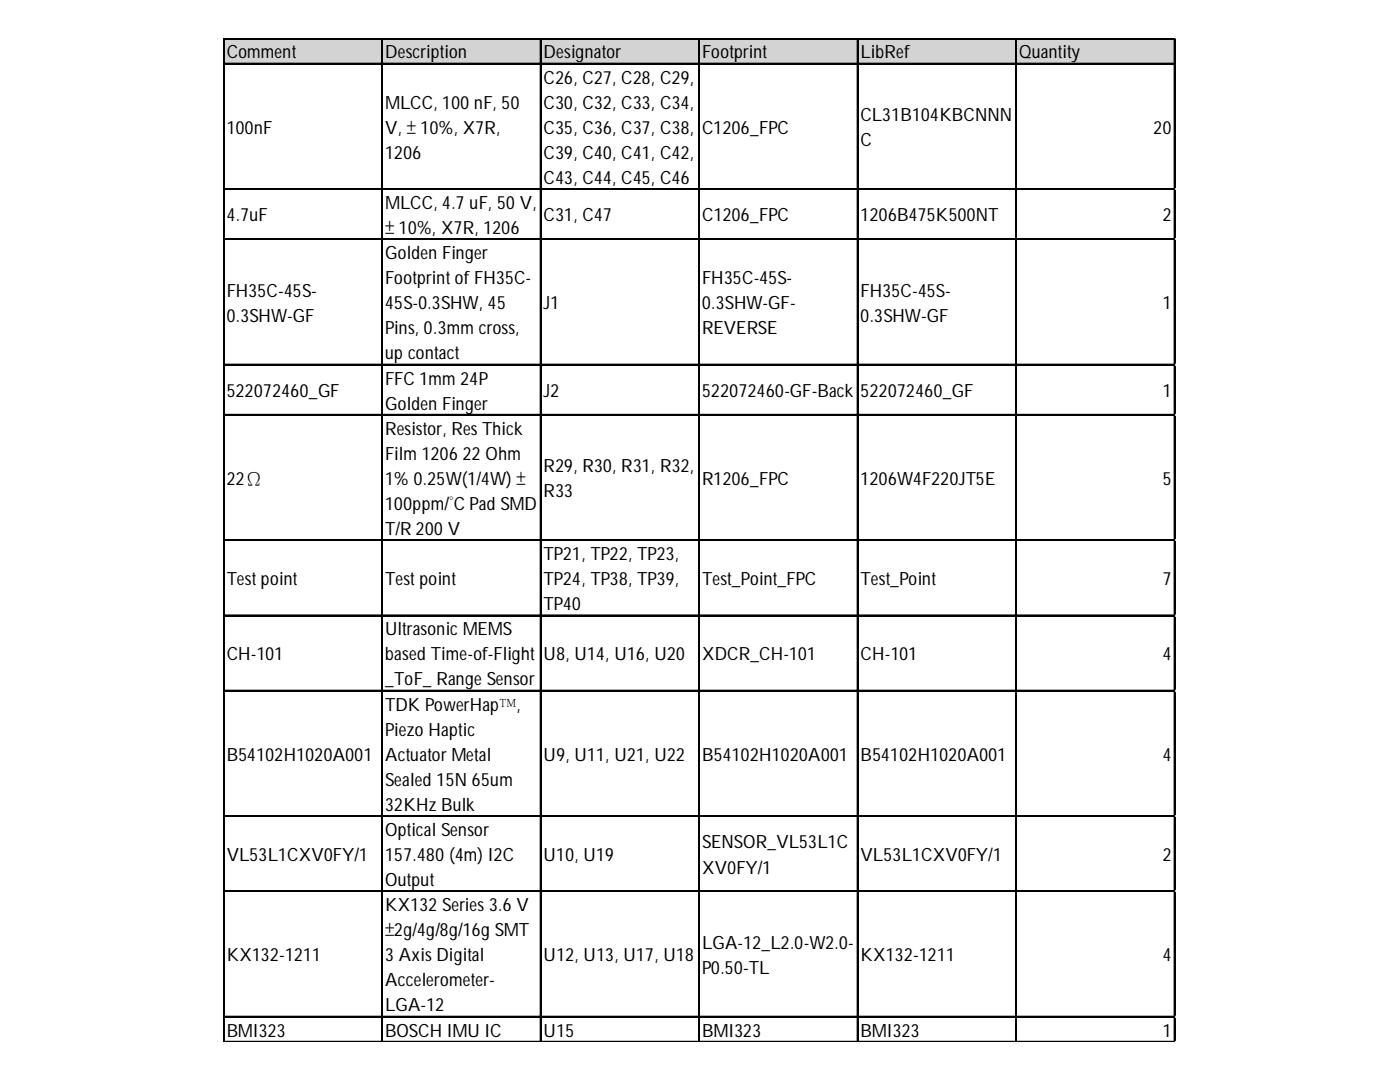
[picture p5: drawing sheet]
<svg xmlns="http://www.w3.org/2000/svg" width="279mm" height="216mm" viewBox="0 0 279 216" stroke-linecap="round" stroke-linejoin="round" font-family="sans-serif">
<defs><g id="words">
<g font-size="3.6">
<text x="45.2" y="11.7">Comment</text>
<text x="76.9" y="11.7">Description</text>
<text x="108.5" y="11.7">Designator</text>
<text x="140.1" y="11.7">Footprint</text>
<text x="171.8" y="11.7">LibRef</text>
<text x="203.4" y="11.7">Quantity</text>
<text x="108.5" y="16.7">C26, C27, C28, C29,</text>
<text x="76.9" y="21.7">MLCC, 100nF, 50</text>
<text x="108.5" y="21.7">C30, C32, C33, C34,</text>
<text x="45.2" y="26.7">100nF</text>
<text x="76.9" y="26.7">V, ± 10%, X7R,</text>
<text x="108.5" y="26.7">C35, C36, C37, C38,</text>
<text x="140.1" y="26.7">C1206_FPC</text>
<text x="171.8" y="24.2">CL31B104KBCNNN</text>
<text x="171.8" y="29.2">C</text>
<text x="230.2" y="26.7">20</text>
<text x="76.9" y="31.7">1206</text>
<text x="108.5" y="31.7">C39, C40, C41, C42,</text>
<text x="76.9" y="41.7">MLCC, 4.7 uF, 50V,</text>
<text x="108.5" y="36.7">C43, C44, C45, C46</text>
<text x="45.2" y="44.2">4.7uF</text>
<text x="76.9" y="46.7">± 10%, X7R, 1206</text>
<text x="108.5" y="44.2">C31, C47</text>
<text x="140.1" y="44.2">C1206_FPC</text>
<text x="171.8" y="44.2">1206B475K500NT</text>
<text x="232.1" y="44.2">2</text>
<text x="76.9" y="51.7">Golden Finger</text>
<text x="45.2" y="59.2">FH35C-45S-</text>
<text x="76.9" y="56.7">FootprintofFH35C-</text>
<text x="140.1" y="56.7">FH35C-45S-</text>
<text x="171.8" y="59.2">FH35C-45S-</text>
<text x="45.2" y="64.2">0.3SHW-GF</text>
<text x="76.9" y="61.7">45S-0.3SHW, 45</text>
<text x="108.5" y="61.7">J1</text>
<text x="140.1" y="61.7">0.3SHW-GF-</text>
<text x="171.8" y="64.2">0.3SHW-GF</text>
<text x="232.1" y="61.7">1</text>
<text x="76.9" y="66.7">Pins, 0.3mm cross,</text>
<text x="76.9" y="71.7">up contact</text>
<text x="140.1" y="66.7">REVERSE</text>
<text x="76.9" y="76.7">FFC 1mm 24P</text>
<text x="45.2" y="79.2">522072460_GF</text>
<text x="76.9" y="81.7">Golden Finger</text>
<text x="108.5" y="79.2">J2</text>
<text x="140.1" y="79.2">522072460-GF-Back</text>
<text x="171.8" y="79.2">522072460_GF</text>
<text x="232.1" y="79.2">1</text>
<text x="76.9" y="86.7">Resistor, ResThick</text>
<text x="76.9" y="91.7">Film 120622Ohm</text>
<text x="108.5" y="94.2">R29, R30, R31, R32,</text>
<text x="45.2" y="96.7">22Ω</text>
<text x="76.9" y="96.7">1% 0.25W(1/4W) ±</text>
<text x="76.9" y="101.7">100ppm/°C Pad SMD</text>
<text x="108.5" y="99.2">R33</text>
<text x="140.1" y="96.7">R1206_FPC</text>
<text x="171.8" y="96.7">1206W4F220JT5E</text>
<text x="232.1" y="96.7">5</text>
<text x="76.9" y="106.8">T/R 200V</text>
<text x="108.5" y="111.8">TP21, TP22, TP23,</text>
<text x="45.2" y="116.8">Testpoint</text>
<text x="76.9" y="116.8">Testpoint</text>
<text x="108.5" y="116.8">TP24, TP38, TP39,</text>
<text x="140.1" y="116.8">Test_Point_FPC</text>
<text x="171.8" y="116.8">Test_Point</text>
<text x="232.1" y="116.8">7</text>
<text x="108.5" y="121.8">TP40</text>
<text x="45.2" y="131.8">CH-101</text>
<text x="76.9" y="126.8">UltrasonicMEMS</text>
<text x="76.9" y="131.8">based Time-of-Flight</text>
<text x="108.5" y="131.8">U8, U14, U16, U20</text>
<text x="140.1" y="131.8">XDCR_CH-101</text>
<text x="171.8" y="131.8">CH-101</text>
<text x="232.1" y="131.8">4</text>
<text x="76.9" y="136.8">_ToF_ RangeSensor</text>
<text x="76.9" y="141.8">TDK PowerHap™,</text>
<text x="76.9" y="146.8">Piezo Haptic</text>
<text x="45.2" y="151.8">B54102H1020A001</text>
<text x="76.9" y="151.8">ActuatorMetal</text>
<text x="108.5" y="151.8">U9, U11, U21, U22</text>
<text x="140.1" y="151.8">B54102H1020A001</text>
<text x="171.8" y="151.8">B54102H1020A001</text>
<text x="232.1" y="151.8">4</text>
<text x="76.9" y="156.8">Sealed 15N 65um</text>
<text x="76.9" y="161.8">32KHz Bulk</text>
<text x="76.9" y="166.8">Optical Sensor</text>
<text x="45.2" y="171.8">VL53L1CXV0FY/1</text>
<text x="76.9" y="171.8">157.480(4m) I2C</text>
<text x="108.5" y="171.8">U10, U19</text>
<text x="140.1" y="169.3">SENSOR_VL53L1C</text>
<text x="171.8" y="171.8">VL53L1CXV0FY/1</text>
<text x="232.1" y="171.8">2</text>
<text x="76.9" y="176.8">Output</text>
<text x="140.1" y="174.3">XV0FY/1</text>
<text x="76.9" y="181.8">KX132Series3.6V</text>
<text x="45.2" y="191.8">KX132-1211</text>
<text x="76.9" y="186.8">±2g/4g/8g/16g SMT</text>
<text x="76.9" y="191.8">3AxisDigital</text>
<text x="108.5" y="191.8">U12, U13, U17, U18</text>
<text x="140.1" y="189.3">LGA-12_L2.0-W2.0-</text>
<text x="171.8" y="191.8">KX132-1211</text>
<text x="232.1" y="191.8">4</text>
<text x="76.9" y="196.8">Accelerometer-</text>
<text x="140.1" y="194.3">P0.50-TL</text>
<text x="76.9" y="201.8">LGA-12</text>
<text x="45.2" y="206.8">BMI323</text>
<text x="76.9" y="206.8">BOSCH IMU IC</text>
<text x="108.5" y="206.8">U15</text>
<text x="140.1" y="206.8">BMI323</text>
<text x="171.8" y="206.8">BMI323</text>
<text x="232.1" y="206.8">1</text>
</g>
</g></defs>
<path d="M44.7 7.8h189.9v5h-189.9z" fill="#d3d3d3"/>
<g fill="none" stroke="#000" stroke-width=".23">
<path d="M44.6 7.6v200.3M44.7 7.6v200.3M44.8 7.6h189.8M44.8 7.7h189.8M44.8 12.6h189.8M44.8 12.7h189.8M76.2 7.8v200.1M76.3 7.8v200.1M107.8 7.8v200.1M107.9 7.8v200.1M139.4 7.8v200.1M139.6 7.8v200.1"/>
<path d="M171.1 7.8v200.1M171.2 7.8v200.1M202.7 7.8v200.1M202.8 7.8v200.1M234.3 7.8v200.1M234.4 7.8v200.1M44.8 37.6h189.8M44.8 37.8h189.8M44.8 47.7h189.8M44.8 47.8h189.8M44.8 72.7h189.8M44.8 72.8h189.8"/>
<path d="M44.8 82.7h189.8M44.8 82.8h189.8M44.8 107.7h189.8M44.8 107.8h189.8M44.8 122.7h189.8M44.8 122.8h189.8M44.8 137.7h189.8M44.8 137.8h189.8M44.8 162.7h189.8M44.8 162.9h189.8M44.8 177.8h189.8M44.8 177.9h189.8"/>
<path d="M44.8 202.8h189.8M44.8 202.9h189.8M44.8 207.8h189.8"/>
</g>
<path d="M44.8 207.9h189.8" fill="none" stroke="#000" stroke-width=".2"/>
<path d="M234.6 37.6h.1" fill="none" stroke="#d4d4d4" stroke-width=".23"/>
<path d="M234.6 37.6v.3z" fill="#d4d4d4"/>
<path d="M234.6 47.7h.1" fill="none" stroke="#d4d4d4" stroke-width=".23"/>
<path d="M234.6 47.7v.2z" fill="#d4d4d4"/>
<path d="M234.6 72.7h.1" fill="none" stroke="#d4d4d4" stroke-width=".23"/>
<path d="M234.6 72.7v.2z" fill="#d4d4d4"/>
<path d="M234.6 82.7h.1" fill="none" stroke="#d4d4d4" stroke-width=".23"/>
<path d="M234.6 82.7v.2z" fill="#d4d4d4"/>
<path d="M234.6 107.7h.1" fill="none" stroke="#d4d4d4" stroke-width=".23"/>
<path d="M234.6 107.7v.2z" fill="#d4d4d4"/>
<path d="M234.6 122.7h.1" fill="none" stroke="#d4d4d4" stroke-width=".23"/>
<path d="M234.6 122.7v.2z" fill="#d4d4d4"/>
<path d="M234.6 137.7h.1" fill="none" stroke="#d4d4d4" stroke-width=".23"/>
<path d="M234.6 137.7v.3z" fill="#d4d4d4"/>
<path d="M234.6 162.7h.1" fill="none" stroke="#d4d4d4" stroke-width=".23"/>
<path d="M234.6 162.7v.3z" fill="#d4d4d4"/>
<path d="M234.6 177.8h.1" fill="none" stroke="#d4d4d4" stroke-width=".23"/>
<path d="M234.6 177.8v.2z" fill="#d4d4d4"/>
<path d="M234.6 202.8h.1" fill="none" stroke="#d4d4d4" stroke-width=".23"/>
<path d="M234.6 202.8v.2z" fill="#d4d4d4"/>
<path d="M234.6 207.8h.1" fill="none" stroke="#d4d4d4" stroke-width=".23"/>
<path d="M234.6 207.8v.1z" fill="#d4d4d4"/>
<use href="#words"/>
</svg>
